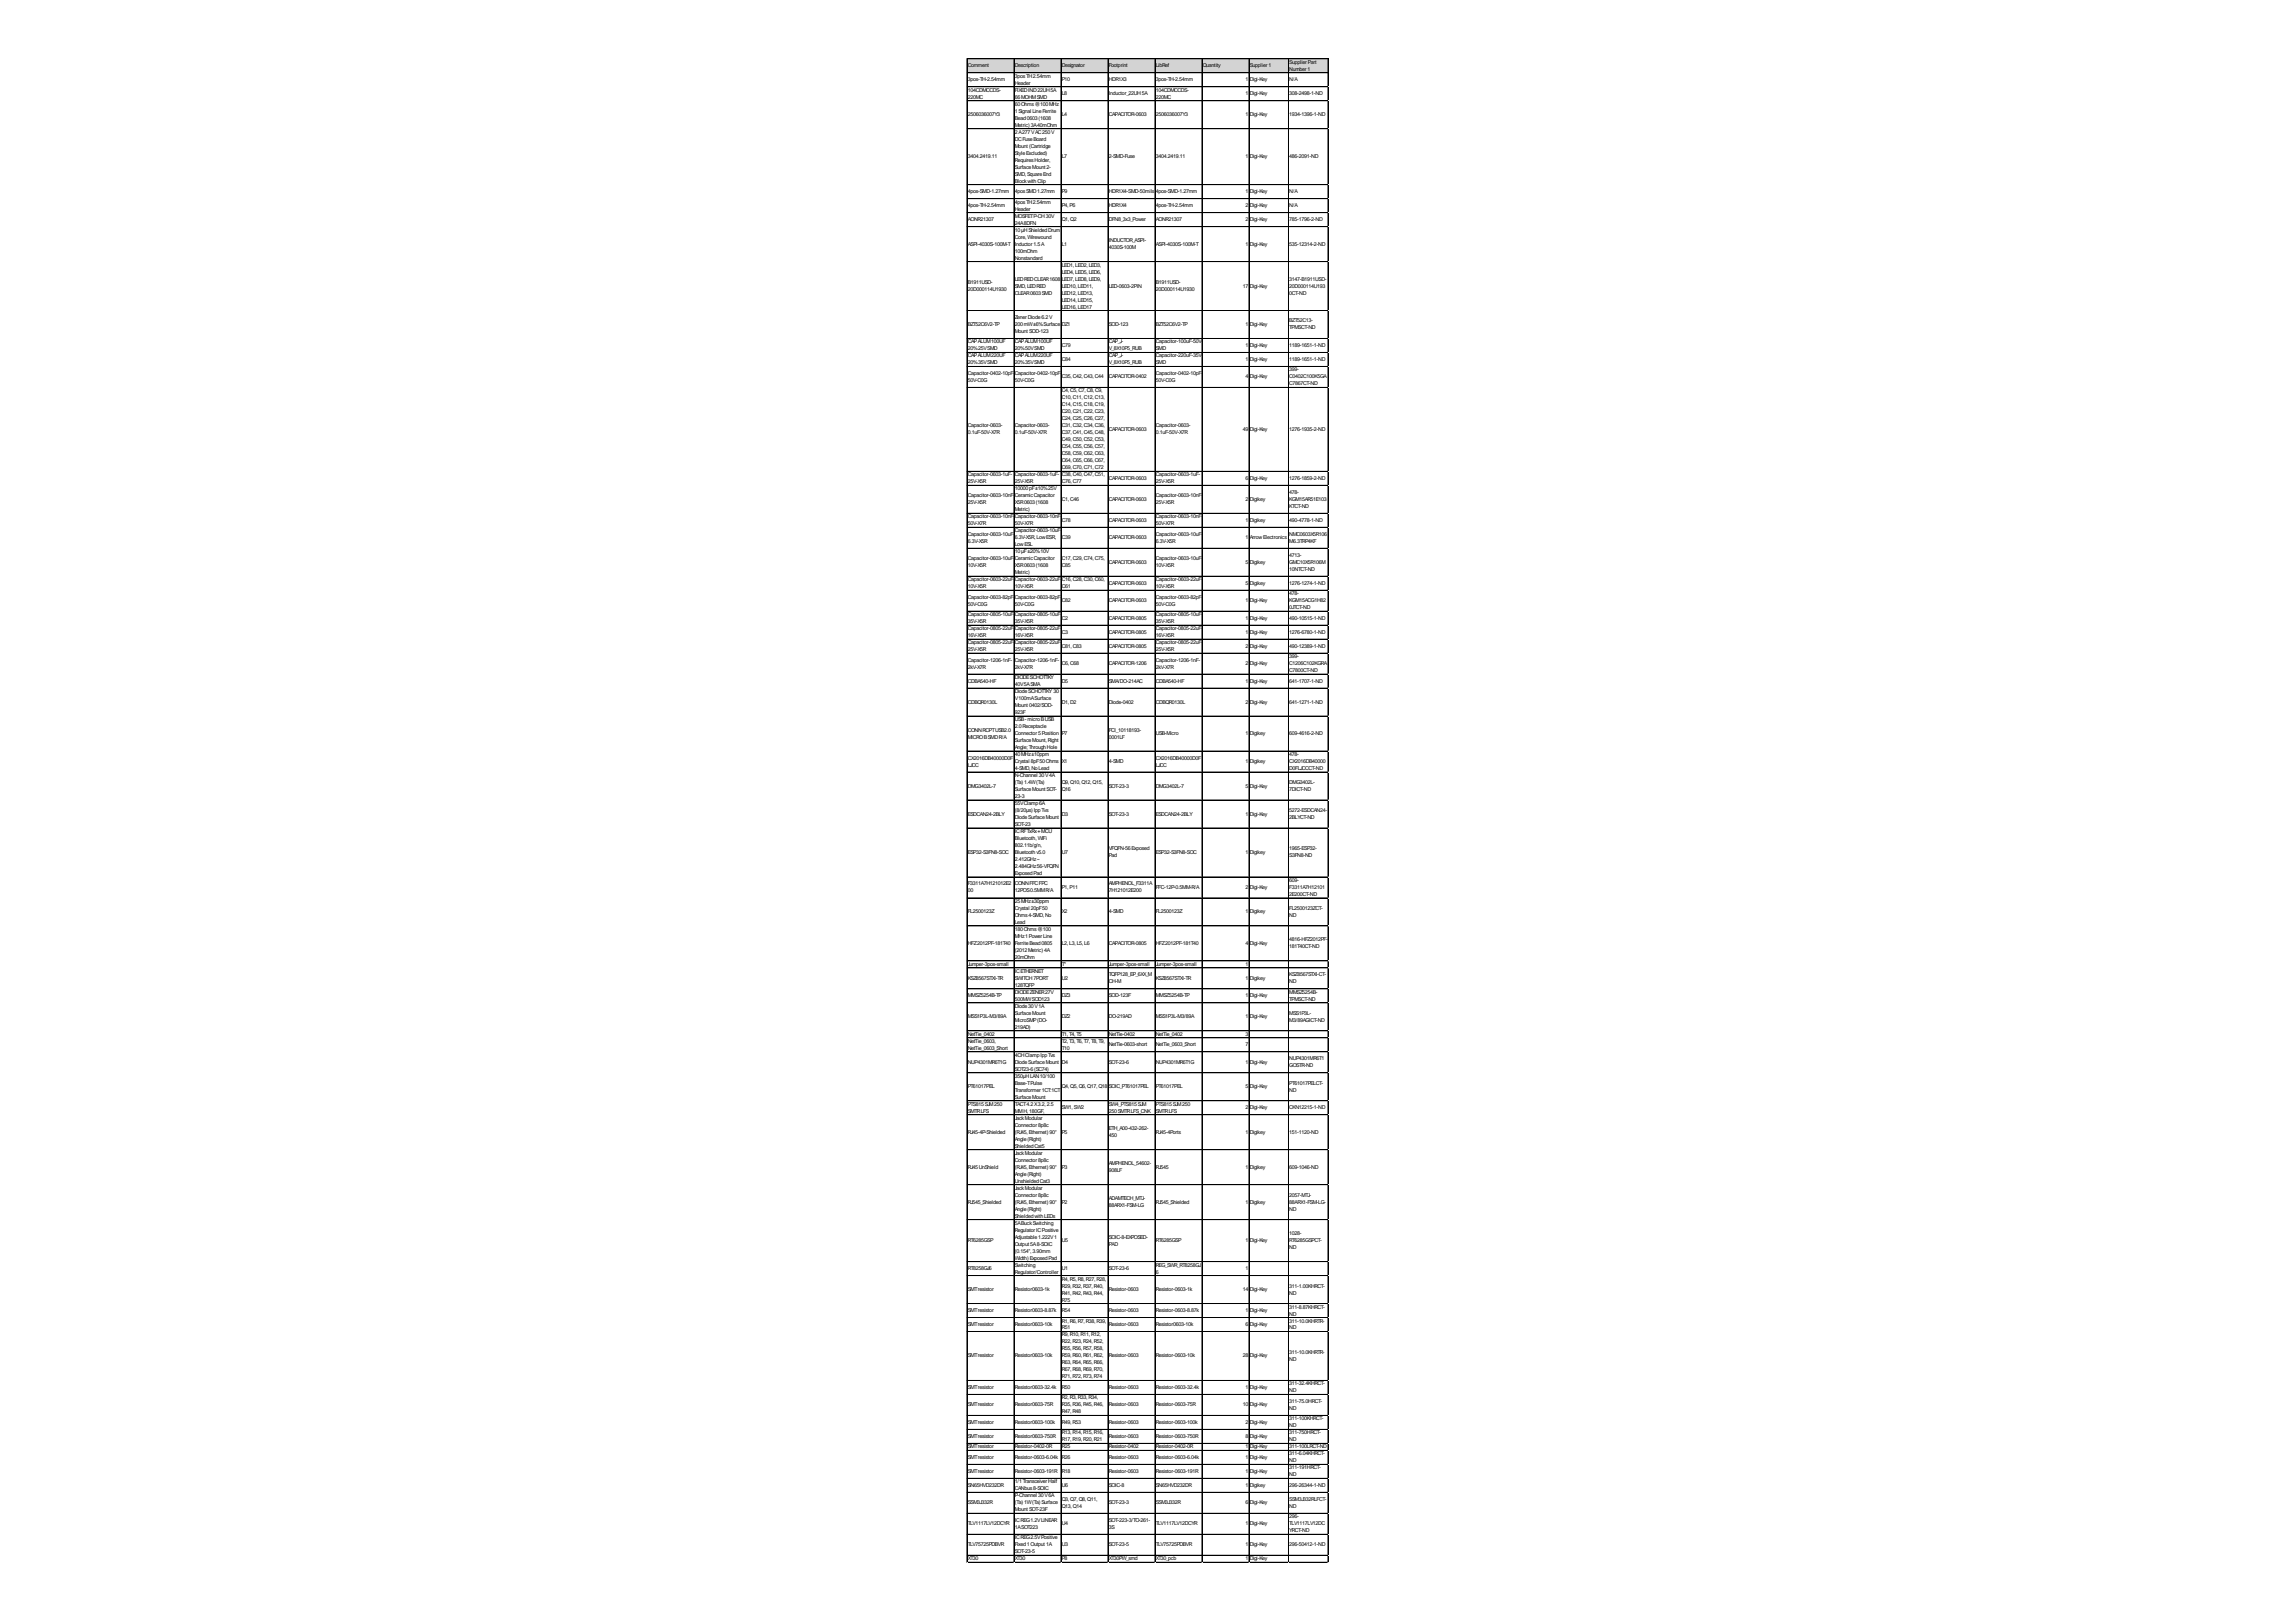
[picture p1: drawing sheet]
<svg xmlns="http://www.w3.org/2000/svg" width="297mm" height="210mm" viewBox="0 0 297 210" stroke-linecap="round" stroke-linejoin="round" font-family="sans-serif">
<defs><g id="words">
<g font-size=".7">
<text x="125.2" y="8.7">Comment</text>
<text x="125.2" y="10.5">3pos-TH-2.54mm</text>
<text x="125.2" y="11.9">104CDMCCDS-</text>
<text x="131.3" y="8.7">Description</text>
<text x="131.3" y="10.1">3posTH2.54mm</text>
<text x="131.3" y="11">Header</text>
<text x="131.3" y="11.9">FIXEDIND22UH5A</text>
<text x="137.4" y="8.7">Designator</text>
<text x="137.4" y="10.5">P10</text>
<text x="143.4" y="8.7">Footprint</text>
<text x="143.4" y="10.5">HDR1X3</text>
<text x="149.5" y="8.7">LibRef</text>
<text x="149.5" y="10.5">3pos-TH-2.54mm</text>
<text x="149.5" y="11.9">104CDMCCDS-</text>
<text x="155.6" y="8.7">Quantity</text>
<text x="161.2" y="10.5">1</text>
<text x="161.7" y="8.7">Supplier1</text>
<text x="161.7" y="10.5">Digi-Key</text>
<text x="166.8" y="8.2">SupplierPart</text>
<text x="166.8" y="9.2">Number1</text>
<text x="166.8" y="10.5">N/A</text>
<text x="125.2" y="12.8">220MC</text>
<text x="125.2" y="15">2506036007Y3</text>
<text x="131.3" y="12.8">66MOHMSMD</text>
<text x="131.3" y="13.7">60Ohms@100MHz</text>
<text x="131.3" y="14.6">1Signal LineFerrite</text>
<text x="131.3" y="15.5">Bead0603(1608</text>
<text x="131.3" y="16.4">Metric)3A40mOhm</text>
<text x="131.3" y="17.3">2A277VAC250V</text>
<text x="137.4" y="12.3">L8</text>
<text x="137.4" y="15">L4</text>
<text x="143.4" y="12.3">Inductor_22UH5A</text>
<text x="143.4" y="15">CAPACITOR-0603</text>
<text x="149.5" y="12.8">220MC</text>
<text x="149.5" y="15">2506036007Y3</text>
<text x="161.2" y="12.3">1</text>
<text x="161.2" y="15">1</text>
<text x="161.7" y="12.3">Digi-Key</text>
<text x="161.7" y="15">Digi-Key</text>
<text x="166.8" y="12.3">308-2498-1-ND</text>
<text x="166.8" y="15">1934-1396-1-ND</text>
<text x="125.2" y="20.5">3404.2419.11</text>
<text x="131.3" y="18.2">DCFuseBoard</text>
<text x="131.3" y="19.1">Mount (Cartridge</text>
<text x="131.3" y="20">StyleExcluded)</text>
<text x="131.3" y="20.9">RequiresHolder,</text>
<text x="131.3" y="21.8">SurfaceMount 2-</text>
<text x="131.3" y="22.7">SMD,SquareEnd</text>
<text x="131.3" y="23.6">BlockwithClip</text>
<text x="137.4" y="20.5">L7</text>
<text x="143.4" y="20.5">2-SMD-Fuse</text>
<text x="149.5" y="20.5">3404.2419.11</text>
<text x="161.2" y="20.5">1</text>
<text x="161.7" y="20.5">Digi-Key</text>
<text x="166.8" y="20.5">486-2091-ND</text>
<text x="125.2" y="25">4pos-SMD-1.27mm</text>
<text x="125.2" y="26.8">4pos-TH-2.54mm</text>
<text x="125.2" y="28.6">AONR21307</text>
<text x="131.3" y="25">4posSMD1.27mm</text>
<text x="131.3" y="26.3">4posTH2.54mm</text>
<text x="131.3" y="27.3">Header</text>
<text x="131.3" y="28.2">MOSFETP-CH30V</text>
<text x="131.3" y="29.1">24A8DFN</text>
<text x="131.3" y="30">10µHShieldedDrum</text>
<text x="137.4" y="25">P9</text>
<text x="137.4" y="26.8">P4,P6</text>
<text x="137.4" y="28.6">Q1,Q2</text>
<text x="143.4" y="25">HDR1X4-SMD-50mils</text>
<text x="143.4" y="26.8">HDR1X4</text>
<text x="143.4" y="28.6">DFN8_3x3_Power</text>
<text x="149.5" y="25">4pos-SMD-1.27mm</text>
<text x="149.5" y="26.8">4pos-TH-2.54mm</text>
<text x="149.5" y="28.6">AONR21307</text>
<text x="161.2" y="25">1</text>
<text x="161.2" y="26.8">2</text>
<text x="161.2" y="28.6">2</text>
<text x="161.7" y="25">Digi-Key</text>
<text x="161.7" y="26.8">Digi-Key</text>
<text x="161.7" y="28.6">Digi-Key</text>
<text x="166.8" y="25">N/A</text>
<text x="166.8" y="26.8">N/A</text>
<text x="166.8" y="28.6">785-1796-2-ND</text>
<text x="125.2" y="31.8">ASPI-4030S-100M-T</text>
<text x="131.3" y="30.9">Core,Wirewound</text>
<text x="131.3" y="31.8">Inductor1.5A</text>
<text x="131.3" y="32.7">100mOhm</text>
<text x="131.3" y="33.6">Nonstandard</text>
<text x="137.4" y="31.8">L1</text>
<text x="137.4" y="34.5">LED1,LED2,LED3,</text>
<text x="137.4" y="35.4">LED4,LED5,LED6,</text>
<text x="143.4" y="31.3">INDUCTOR_ASPI-</text>
<text x="143.4" y="32.2">4030S-100M</text>
<text x="149.5" y="31.8">ASPI-4030S-100M-T</text>
<text x="161.2" y="31.8">1</text>
<text x="161.7" y="31.8">Digi-Key</text>
<text x="166.8" y="31.8">535-12314-2-ND</text>
<text x="125.2" y="36.8">B1911USD-</text>
<text x="125.2" y="37.7">20D000114U1930</text>
<text x="131.3" y="36.3">LEDREDCLEAR1608</text>
<text x="131.3" y="37.2">SMD,LEDRED</text>
<text x="131.3" y="38.1">CLEAR0603SMD</text>
<text x="131.3" y="41.3">ZenerDiode6.2V</text>
<text x="137.4" y="36.3">LED7,LED8,LED9,</text>
<text x="137.4" y="37.2">LED10,LED11,</text>
<text x="137.4" y="38.1">LED12,LED13,</text>
<text x="137.4" y="39">LED14,LED15,</text>
<text x="137.4" y="39.9">LED16,LED17</text>
<text x="143.4" y="37.2">LED-0603-2PIN</text>
<text x="149.5" y="36.8">B1911USD-</text>
<text x="149.5" y="37.7">20D000114U1930</text>
<text x="160.8" y="37.2">17</text>
<text x="161.7" y="37.2">Digi-Key</text>
<text x="166.8" y="36.3">3147-B1911USD-</text>
<text x="166.8" y="37.2">20D000114U193</text>
<text x="166.8" y="38.1">0CT-ND</text>
<text x="166.8" y="41.7">BZT52C13-</text>
<text x="125.2" y="42.2">BZT52C6V2-TP</text>
<text x="125.2" y="44.4">CAPALUM100UF</text>
<text x="125.2" y="45.4">20%25VSMD</text>
<text x="125.2" y="46.3">CAPALUM220UF</text>
<text x="125.2" y="47.2">20%35VSMD</text>
<text x="131.3" y="42.2">200mW±6%Surface</text>
<text x="131.3" y="43.1">Mount SOD-123</text>
<text x="131.3" y="44.4">CAPALUM100UF</text>
<text x="131.3" y="45.4">20%50VSMD</text>
<text x="131.3" y="46.3">CAPALUM220UF</text>
<text x="131.3" y="47.2">20%35VSMD</text>
<text x="137.4" y="42.2">DZ1</text>
<text x="137.4" y="44.9">C79</text>
<text x="137.4" y="46.7">C84</text>
<text x="143.4" y="42.2">SOD-123</text>
<text x="143.4" y="44.4">CAP_J-</text>
<text x="143.4" y="45.4">V_8X10P5_RUB</text>
<text x="143.4" y="46.3">CAP_J-</text>
<text x="143.4" y="47.2">V_8X10P5_RUB</text>
<text x="149.5" y="42.2">BZT52C6V2-TP</text>
<text x="149.5" y="44.4">Capacitor-100uF-50V-</text>
<text x="149.5" y="45.4">SMD</text>
<text x="149.5" y="46.3">Capacitor-220uF-35V-</text>
<text x="149.5" y="47.2">SMD</text>
<text x="161.2" y="42.2">1</text>
<text x="161.2" y="44.9">1</text>
<text x="161.2" y="46.7">1</text>
<text x="161.7" y="42.2">Digi-Key</text>
<text x="161.7" y="44.9">Digi-Key</text>
<text x="161.7" y="46.7">Digi-Key</text>
<text x="166.8" y="42.6">TPMSCT-ND</text>
<text x="166.8" y="44.9">1189-1651-1-ND</text>
<text x="166.8" y="46.7">1189-1651-1-ND</text>
<text x="125.2" y="48.5">Capacitor-0402-10pF-</text>
<text x="125.2" y="49.4">50V-C0G</text>
<text x="131.3" y="48.5">Capacitor-0402-10pF-</text>
<text x="131.3" y="49.4">50V-C0G</text>
<text x="137.4" y="49">C35,C42,C43,C44</text>
<text x="137.4" y="50.8">C4,C5,C7,C8,C9,</text>
<text x="137.4" y="51.7">C10,C11,C12,C13,</text>
<text x="137.4" y="52.6">C14,C15,C18,C19,</text>
<text x="137.4" y="53.5">C20,C21,C22,C23,</text>
<text x="143.4" y="49">CAPACITOR-0402</text>
<text x="149.5" y="48.5">Capacitor-0402-10pF-</text>
<text x="149.5" y="49.4">50V-C0G</text>
<text x="161.2" y="49">4</text>
<text x="161.7" y="49">Digi-Key</text>
<text x="166.8" y="48.1">399-</text>
<text x="166.8" y="49">C0402C100K5GA</text>
<text x="166.8" y="49.9">C7867CT-ND</text>
<text x="125.2" y="55.3">Capacitor-0603-</text>
<text x="125.2" y="56.2">0.1uF-50V-X7R</text>
<text x="131.3" y="55.3">Capacitor-0603-</text>
<text x="131.3" y="56.2">0.1uF-50V-X7R</text>
<text x="137.4" y="54.4">C24,C25,C26,C27,</text>
<text x="137.4" y="55.3">C31,C32,C34,C36,</text>
<text x="137.4" y="56.2">C37,C41,C45,C48,</text>
<text x="137.4" y="57.1">C49,C50,C52,C53,</text>
<text x="137.4" y="58">C54,C55,C56,C57,</text>
<text x="137.4" y="58.9">C58,C59,C62,C63,</text>
<text x="137.4" y="59.8">C64,C65,C66,C67,</text>
<text x="143.4" y="55.8">CAPACITOR-0603</text>
<text x="149.5" y="55.3">Capacitor-0603-</text>
<text x="149.5" y="56.2">0.1uF-50V-X7R</text>
<text x="160.8" y="55.8">49</text>
<text x="161.7" y="55.8">Digi-Key</text>
<text x="166.8" y="55.8">1276-1935-2-ND</text>
<text x="125.2" y="61.6">Capacitor-0603-1uF-</text>
<text x="125.2" y="62.5">25V-X5R</text>
<text x="125.2" y="64.4">Capacitor-0603-10nF-</text>
<text x="125.2" y="65.3">25V-X5R</text>
<text x="131.3" y="61.6">Capacitor-0603-1uF-</text>
<text x="131.3" y="62.5">25V-X5R</text>
<text x="131.3" y="63.5">10000pF±10%25V</text>
<text x="131.3" y="64.4">Ceramic Capacitor</text>
<text x="131.3" y="65.3">X5R0603(1608</text>
<text x="137.4" y="60.7">C69,C70,C71,C72</text>
<text x="137.4" y="61.6">C38,C40,C47,C51,</text>
<text x="137.4" y="62.5">C76,C77</text>
<text x="137.4" y="64.8">C1,C46</text>
<text x="143.4" y="62.1">CAPACITOR-0603</text>
<text x="143.4" y="64.8">CAPACITOR-0603</text>
<text x="149.5" y="61.6">Capacitor-0603-1uF-</text>
<text x="149.5" y="62.5">25V-X5R</text>
<text x="149.5" y="64.4">Capacitor-0603-10nF-</text>
<text x="149.5" y="65.3">25V-X5R</text>
<text x="161.2" y="62.1">6</text>
<text x="161.2" y="64.8">2</text>
<text x="161.7" y="62.1">Digi-Key</text>
<text x="161.7" y="64.8">Digikey</text>
<text x="166.8" y="62.1">1276-1859-2-ND</text>
<text x="166.8" y="63.9">478-</text>
<text x="166.8" y="64.8">KGM15AR51E103</text>
<text x="166.8" y="65.7">KTCT-ND</text>
<text x="125.2" y="67.1">Capacitor-0603-10nF-</text>
<text x="125.2" y="68">50V-X7R</text>
<text x="125.2" y="69.3">Capacitor-0603-10uF-</text>
<text x="125.2" y="70.2">6.3V-X5R</text>
<text x="131.3" y="66.2">Metric)</text>
<text x="131.3" y="67.1">Capacitor-0603-10nF-</text>
<text x="131.3" y="68">50V-X7R</text>
<text x="131.3" y="68.9">Capacitor-0603-10uF-</text>
<text x="131.3" y="69.8">6.3V-X5R,LowESR,</text>
<text x="131.3" y="70.7">LowESL</text>
<text x="131.3" y="71.6">10µF±20%10V</text>
<text x="137.4" y="67.5">C78</text>
<text x="137.4" y="69.8">C39</text>
<text x="143.4" y="67.5">CAPACITOR-0603</text>
<text x="143.4" y="69.8">CAPACITOR-0603</text>
<text x="149.5" y="67.1">Capacitor-0603-10nF-</text>
<text x="149.5" y="68">50V-X7R</text>
<text x="149.5" y="69.3">Capacitor-0603-10uF-</text>
<text x="149.5" y="70.2">6.3V-X5R</text>
<text x="161.2" y="67.5">1</text>
<text x="161.2" y="69.8">1</text>
<text x="161.7" y="67.5">Digikey</text>
<text x="161.7" y="69.8">ArrowElectronics</text>
<text x="166.8" y="67.5">490-4778-1-ND</text>
<text x="166.8" y="69.3">NMC0603X5R106</text>
<text x="166.8" y="70.2">M6.3TRP4KF</text>
<text x="125.2" y="72.5">Capacitor-0603-10uF-</text>
<text x="125.2" y="73.4">10V-X5R</text>
<text x="125.2" y="75.2">Capacitor-0603-22uF-</text>
<text x="125.2" y="76.1">10V-X5R</text>
<text x="125.2" y="77.5">Capacitor-0603-82pF-</text>
<text x="131.3" y="72.5">Ceramic Capacitor</text>
<text x="131.3" y="73.4">X5R0603(1608</text>
<text x="131.3" y="74.3">Metric)</text>
<text x="131.3" y="75.2">Capacitor-0603-22uF-</text>
<text x="131.3" y="76.1">10V-X5R</text>
<text x="131.3" y="77.5">Capacitor-0603-82pF-</text>
<text x="137.4" y="72.5">C17,C29,C74,C75,</text>
<text x="137.4" y="73.4">C85</text>
<text x="137.4" y="75.2">C16,C28,C30,C60,</text>
<text x="137.4" y="76.1">C61</text>
<text x="137.4" y="77.9">C82</text>
<text x="143.4" y="73">CAPACITOR-0603</text>
<text x="143.4" y="75.7">CAPACITOR-0603</text>
<text x="143.4" y="77.9">CAPACITOR-0603</text>
<text x="149.5" y="72.5">Capacitor-0603-10uF-</text>
<text x="149.5" y="73.4">10V-X5R</text>
<text x="149.5" y="75.2">Capacitor-0603-22uF-</text>
<text x="149.5" y="76.1">10V-X5R</text>
<text x="149.5" y="77.5">Capacitor-0603-82pF-</text>
<text x="161.2" y="73">5</text>
<text x="161.2" y="75.7">5</text>
<text x="161.2" y="77.9">1</text>
<text x="161.7" y="73">Digikey</text>
<text x="161.7" y="75.7">Digikey</text>
<text x="161.7" y="77.9">Digi-Key</text>
<text x="166.8" y="72.1">4713-</text>
<text x="166.8" y="73">GMC10X5R106M</text>
<text x="166.8" y="73.9">10NTCT-ND</text>
<text x="166.8" y="75.7">1276-1274-1-ND</text>
<text x="166.8" y="77">478-</text>
<text x="166.8" y="77.9">KGM15ACG1H82</text>
<text x="125.2" y="78.4">50V-C0G</text>
<text x="125.2" y="79.7">Capacitor-0805-10uF-</text>
<text x="125.2" y="80.6">35V-X5R</text>
<text x="125.2" y="81.6">Capacitor-0805-22uF-</text>
<text x="125.2" y="82.5">16V-X5R</text>
<text x="125.2" y="83.4">Capacitor-0805-22uF-</text>
<text x="131.3" y="78.4">50V-C0G</text>
<text x="131.3" y="79.7">Capacitor-0805-10uF-</text>
<text x="131.3" y="80.6">35V-X5R</text>
<text x="131.3" y="81.6">Capacitor-0805-22uF-</text>
<text x="131.3" y="82.5">16V-X5R</text>
<text x="131.3" y="83.4">Capacitor-0805-22uF-</text>
<text x="137.4" y="80.2">C2</text>
<text x="137.4" y="82">C3</text>
<text x="137.4" y="83.8">C81,C83</text>
<text x="143.4" y="80.2">CAPACITOR-0805</text>
<text x="143.4" y="82">CAPACITOR-0805</text>
<text x="143.4" y="83.8">CAPACITOR-0805</text>
<text x="149.5" y="78.4">50V-C0G</text>
<text x="149.5" y="79.7">Capacitor-0805-10uF-</text>
<text x="149.5" y="80.6">35V-X5R</text>
<text x="149.5" y="81.6">Capacitor-0805-22uF-</text>
<text x="149.5" y="82.5">16V-X5R</text>
<text x="149.5" y="83.4">Capacitor-0805-22uF-</text>
<text x="161.2" y="80.2">1</text>
<text x="161.2" y="82">1</text>
<text x="161.2" y="83.8">2</text>
<text x="161.7" y="80.2">Digi-Key</text>
<text x="161.7" y="82">Digi-Key</text>
<text x="161.7" y="83.8">Digi-Key</text>
<text x="166.8" y="78.8">0JTCT-ND</text>
<text x="166.8" y="80.2">490-10515-1-ND</text>
<text x="166.8" y="82">1276-6780-1-ND</text>
<text x="166.8" y="83.8">490-12389-1-ND</text>
<text x="125.2" y="84.3">25V-X5R</text>
<text x="125.2" y="85.6">Capacitor-1206-1nF-</text>
<text x="125.2" y="86.5">2kV-X7R</text>
<text x="125.2" y="88.3">CDBA540-HF</text>
<text x="131.3" y="84.3">25V-X5R</text>
<text x="131.3" y="85.6">Capacitor-1206-1nF-</text>
<text x="131.3" y="86.5">2kV-X7R</text>
<text x="131.3" y="87.9">DIODESCHOTTKY</text>
<text x="131.3" y="88.8">40V5ASMA</text>
<text x="131.3" y="89.7">DiodeSCHOTTKY 30</text>
<text x="137.4" y="86.1">C6,C68</text>
<text x="137.4" y="88.3">D5</text>
<text x="143.4" y="86.1">CAPACITOR-1206</text>
<text x="143.4" y="88.3">SMA/DO-214AC</text>
<text x="149.5" y="84.3">25V-X5R</text>
<text x="149.5" y="85.6">Capacitor-1206-1nF-</text>
<text x="149.5" y="86.5">2kV-X7R</text>
<text x="149.5" y="88.3">CDBA540-HF</text>
<text x="161.2" y="86.1">2</text>
<text x="161.2" y="88.3">1</text>
<text x="161.7" y="86.1">Digi-Key</text>
<text x="161.7" y="88.3">Digi-Key</text>
<text x="166.8" y="85.2">399-</text>
<text x="166.8" y="86.1">C1206C102KGRA</text>
<text x="166.8" y="87">C7800CT-ND</text>
<text x="166.8" y="88.3">641-1707-1-ND</text>
<text x="125.2" y="91.1">CDBQR0130L</text>
<text x="125.2" y="94.7">CONNRCPTUSB2.0</text>
<text x="125.2" y="95.6">MICROBSMDR/A</text>
<text x="131.3" y="90.6">V100mASurface</text>
<text x="131.3" y="91.5">Mount 0402/SOD-</text>
<text x="131.3" y="92.4">923F</text>
<text x="131.3" y="93.3">USB-microBUSB</text>
<text x="131.3" y="94.2">2.0Receptacle</text>
<text x="131.3" y="95.1">Connector5Position</text>
<text x="137.4" y="91.1">D1,D2</text>
<text x="137.4" y="95.1">P7</text>
<text x="143.4" y="91.1">Diode-0402</text>
<text x="143.4" y="94.7">FCI_10118193-</text>
<text x="143.4" y="95.6">0001LF</text>
<text x="149.5" y="91.1">CDBQR0130L</text>
<text x="149.5" y="95.1">USB-Micro</text>
<text x="161.2" y="91.1">2</text>
<text x="161.2" y="95.1">1</text>
<text x="161.7" y="91.1">Digi-Key</text>
<text x="161.7" y="95.1">Digikey</text>
<text x="166.8" y="91.1">641-1271-1-ND</text>
<text x="166.8" y="95.1">609-4616-2-ND</text>
<text x="125.2" y="98.3">CX2016DB40000D0F</text>
<text x="125.2" y="99.2">LJCC</text>
<text x="125.2" y="101.9">DMG3402L-7</text>
<text x="131.3" y="96">SurfaceMount, Right</text>
<text x="131.3" y="96.9">Angle;ThroughHole</text>
<text x="131.3" y="97.8">40MHz±10ppm</text>
<text x="131.3" y="98.7">Crystal 8pF50Ohms</text>
<text x="131.3" y="99.7">4-SMD,NoLead</text>
<text x="131.3" y="100.6">N-Channel 30V4A</text>
<text x="131.3" y="101.5">(Ta)1.4W(Ta)</text>
<text x="137.4" y="98.7">X1</text>
<text x="137.4" y="101.5">Q9,Q10,Q12,Q15,</text>
<text x="143.4" y="98.7">4-SMD</text>
<text x="143.4" y="101.9">SOT-23-3</text>
<text x="149.5" y="98.3">CX2016DB40000D0F</text>
<text x="149.5" y="99.2">LJCC</text>
<text x="149.5" y="101.9">DMG3402L-7</text>
<text x="161.2" y="98.7">1</text>
<text x="161.2" y="101.9">5</text>
<text x="161.7" y="98.7">Digikey</text>
<text x="161.7" y="101.9">Digi-Key</text>
<text x="166.8" y="97.8">478-</text>
<text x="166.8" y="98.7">CX2016DB40000</text>
<text x="166.8" y="99.7">D0FLJCCCT-ND</text>
<text x="166.8" y="101.5">DMG3402L-</text>
<text x="125.2" y="105.5">ESDCAN24-2BLY</text>
<text x="131.3" y="102.4">SurfaceMount SOT-</text>
<text x="131.3" y="103.3">23-3</text>
<text x="131.3" y="104.2">55VClamp6A</text>
<text x="131.3" y="105.1">(8/20µs)IppTvs</text>
<text x="131.3" y="106">DiodeSurfaceMount</text>
<text x="131.3" y="106.9">SOT-23</text>
<text x="131.3" y="107.8">ICRFTxRx+MCU</text>
<text x="137.4" y="102.4">Q16</text>
<text x="137.4" y="105.5">D3</text>
<text x="143.4" y="105.5">SOT-23-3</text>
<text x="149.5" y="105.5">ESDCAN24-2BLY</text>
<text x="161.2" y="105.5">1</text>
<text x="161.7" y="105.5">Digi-Key</text>
<text x="166.8" y="102.4">7DICT-ND</text>
<text x="166.8" y="105.1">5272-ESDCAN24-</text>
<text x="166.8" y="106">2BLYCT-ND</text>
<text x="125.2" y="110.5">ESP32-S3FN8-SOC</text>
<text x="131.3" y="108.7">Bluetooth,WiFi</text>
<text x="131.3" y="109.6">802.11b/g/n,</text>
<text x="131.3" y="110.5">Bluetoothv5.0</text>
<text x="131.3" y="111.4">2.412GHz~</text>
<text x="131.3" y="112.3">2.484GHz56-VFQFN</text>
<text x="131.3" y="113.2">ExposedPad</text>
<text x="137.4" y="110.5">U7</text>
<text x="143.4" y="110.1">VFQFN-56Exposed</text>
<text x="143.4" y="111">Pad</text>
<text x="149.5" y="110.5">ESP32-S3FN8-SOC</text>
<text x="161.2" y="110.5">1</text>
<text x="161.7" y="110.5">Digikey</text>
<text x="166.8" y="110.1">1965-ESP32-</text>
<text x="166.8" y="111">S3FN8-ND</text>
<text x="125.2" y="114.6">F3311A7H121012E2</text>
<text x="125.2" y="115.5">00</text>
<text x="125.2" y="118.2">FL2500123Z</text>
<text x="131.3" y="114.6">CONNFFCFPC</text>
<text x="131.3" y="115.5">12POS0.5MMR/A</text>
<text x="131.3" y="116.8">25MHz±30ppm</text>
<text x="131.3" y="117.8">Crystal 20pF50</text>
<text x="131.3" y="118.7">Ohms4-SMD,No</text>
<text x="131.3" y="119.6">Lead</text>
<text x="137.4" y="115">P1,P11</text>
<text x="137.4" y="118.2">X2</text>
<text x="143.4" y="114.6">AMPHENOL_F3311A</text>
<text x="143.4" y="115.5">7H121012E200</text>
<text x="143.4" y="118.2">4-SMD</text>
<text x="149.5" y="115">FFC-12P-0.5MM-R/A</text>
<text x="149.5" y="118.2">FL2500123Z</text>
<text x="161.2" y="115">2</text>
<text x="161.2" y="118.2">1</text>
<text x="161.7" y="115">Digi-Key</text>
<text x="161.7" y="118.2">Digikey</text>
<text x="166.8" y="114.1">609-</text>
<text x="166.8" y="115">F3311A7H12101</text>
<text x="166.8" y="115.9">2E200CT-ND</text>
<text x="166.8" y="117.8">FL2500123ZCT-</text>
<text x="166.8" y="118.7">ND</text>
<text x="125.2" y="122.3">HFZ2012PF-181T40</text>
<text x="125.2" y="125">Jumper-3pos-small</text>
<text x="131.3" y="120.5">180Ohms@100</text>
<text x="131.3" y="121.4">MHz1PowerLine</text>
<text x="131.3" y="122.3">FerriteBead0805</text>
<text x="131.3" y="123.2">(2012Metric)4A</text>
<text x="131.3" y="124.1">20mOhm</text>
<text x="131.3" y="125.9">ICETHERNET</text>
<text x="137.4" y="122.3">L2,L3,L5,L6</text>
<text x="137.4" y="125">T*</text>
<text x="143.4" y="122.3">CAPACITOR-0805</text>
<text x="143.4" y="125">Jumper-3pos-small</text>
<text x="149.5" y="122.3">HFZ2012PF-181T40</text>
<text x="149.5" y="125">Jumper-3pos-small</text>
<text x="161.2" y="122.3">4</text>
<text x="161.2" y="125">1</text>
<text x="161.7" y="122.3">Digi-Key</text>
<text x="166.8" y="121.8">4816-HFZ2012PF-</text>
<text x="166.8" y="122.7">181T40CT-ND</text>
<text x="125.2" y="126.8">KSZ8567STXI-TR</text>
<text x="125.2" y="129.1">MMSZ5254B-TP</text>
<text x="125.2" y="131.8">MSS1P3L-M3/89A</text>
<text x="131.3" y="126.8">SWITCH7PORT</text>
<text x="131.3" y="127.7">128TQFP</text>
<text x="131.3" y="128.6">DIODEZENER27V</text>
<text x="131.3" y="129.5">500MWSOD123</text>
<text x="131.3" y="130.4">Diode30V1A</text>
<text x="131.3" y="131.3">SurfaceMount</text>
<text x="137.4" y="126.8">U2</text>
<text x="137.4" y="129.1">DZ3</text>
<text x="137.4" y="131.8">DZ2</text>
<text x="143.4" y="126.3">TQFP128_EP_6XX_M</text>
<text x="143.4" y="127.3">CH-M</text>
<text x="143.4" y="129.1">SOD-123F</text>
<text x="143.4" y="131.8">DO-219AD</text>
<text x="149.5" y="126.8">KSZ8567STXI-TR</text>
<text x="149.5" y="129.1">MMSZ5254B-TP</text>
<text x="149.5" y="131.8">MSS1P3L-M3/89A</text>
<text x="161.2" y="126.8">1</text>
<text x="161.2" y="129.1">1</text>
<text x="161.2" y="131.8">1</text>
<text x="161.7" y="126.8">Digikey</text>
<text x="161.7" y="129.1">Digi-Key</text>
<text x="161.7" y="131.8">Digi-Key</text>
<text x="166.8" y="126.3">KSZ8567STXI-CT-</text>
<text x="166.8" y="127.3">ND</text>
<text x="166.8" y="128.6">MMSZ5254B-</text>
<text x="166.8" y="129.5">TPMSCT-ND</text>
<text x="166.8" y="131.3">MSS1P3L-</text>
<text x="125.2" y="134">NetTie_0402</text>
<text x="125.2" y="134.9">NetTie_0603,</text>
<text x="125.2" y="135.9">NetTie_0603_Short</text>
<text x="125.2" y="137.7">NUP4301MR6T1G</text>
<text x="131.3" y="132.2">MicroSMP(DO-</text>
<text x="131.3" y="133.1">219AD)</text>
<text x="131.3" y="136.8">4CHClampIppTvs</text>
<text x="131.3" y="137.7">DiodeSurfaceMount</text>
<text x="137.4" y="134">T1,T4,T5</text>
<text x="137.4" y="134.9">T2,T3,T6,T7,T8,T9,</text>
<text x="137.4" y="135.9">T10</text>
<text x="137.4" y="137.7">D4</text>
<text x="143.4" y="134">NetTie-0402</text>
<text x="143.4" y="135.4">NetTie-0603-short</text>
<text x="143.4" y="137.7">SOT-23-6</text>
<text x="149.5" y="134">NetTie_0402</text>
<text x="149.5" y="135.4">NetTie_0603_Short</text>
<text x="149.5" y="137.7">NUP4301MR6T1G</text>
<text x="161.2" y="134">3</text>
<text x="161.2" y="135.4">7</text>
<text x="161.2" y="137.7">1</text>
<text x="161.7" y="137.7">Digi-Key</text>
<text x="166.8" y="132.2">M3/89AGICT-ND</text>
<text x="166.8" y="137.2">NUP4301MR6T1</text>
<text x="125.2" y="140.8">PT61017PEL</text>
<text x="125.2" y="143.1">PTS815SJM250</text>
<text x="125.2" y="144">SMTRLFS</text>
<text x="131.3" y="138.6">SOT23-6(SC74)</text>
<text x="131.3" y="139.5">350µHLAN10/100</text>
<text x="131.3" y="140.4">Base-TPulse</text>
<text x="131.3" y="141.3">Transformer1CT:1CT</text>
<text x="131.3" y="142.2">SurfaceMount</text>
<text x="131.3" y="143.1">TACT4.2X3.2,2.5</text>
<text x="131.3" y="144">MMH,180GF,</text>
<text x="137.4" y="140.8">Q4,Q5,Q6,Q17,Q18</text>
<text x="137.4" y="143.5">SW1,SW2</text>
<text x="143.4" y="140.8">SOIC_PT61017PEL</text>
<text x="143.4" y="143.1">SW4_PTS815SJM</text>
<text x="143.4" y="144">250SMTRLFS_CNK</text>
<text x="149.5" y="140.8">PT61017PEL</text>
<text x="149.5" y="143.1">PTS815SJM250</text>
<text x="149.5" y="144">SMTRLFS</text>
<text x="161.2" y="140.8">5</text>
<text x="161.2" y="143.5">2</text>
<text x="161.7" y="140.8">Digi-Key</text>
<text x="161.7" y="143.5">Digi-Key</text>
<text x="166.8" y="138.1">GOSTR-ND</text>
<text x="166.8" y="140.4">PT61017PELCT-</text>
<text x="166.8" y="141.3">ND</text>
<text x="166.8" y="143.5">CKN12215-1-ND</text>
<text x="125.2" y="146.7">RJ45-4P-Shielded</text>
<text x="131.3" y="144.9">JackModular</text>
<text x="131.3" y="145.8">Connector8p8c</text>
<text x="131.3" y="146.7">(RJ45,Ethernet) 90°</text>
<text x="131.3" y="147.6">Angle(Right)</text>
<text x="131.3" y="148.5">ShieldedCat5</text>
<text x="131.3" y="149.4">JackModular</text>
<text x="137.4" y="146.7">P5</text>
<text x="143.4" y="146.3">ETH_A00-432-262-</text>
<text x="143.4" y="147.2">450</text>
<text x="149.5" y="146.7">RJ45-4Ports</text>
<text x="161.2" y="146.7">1</text>
<text x="161.7" y="146.7">Digikey</text>
<text x="166.8" y="146.7">151-1120-ND</text>
<text x="125.2" y="151.2">RJ45UnShield</text>
<text x="125.2" y="155.8">RJ545_Shielded</text>
<text x="131.3" y="150.3">Connector8p8c</text>
<text x="131.3" y="151.2">(RJ45,Ethernet) 90°</text>
<text x="131.3" y="152.1">Angle(Right)</text>
<text x="131.3" y="153">UnshieldedCat3</text>
<text x="131.3" y="154">JackModular</text>
<text x="131.3" y="154.9">Connector8p8c</text>
<text x="131.3" y="155.8">(RJ45,Ethernet) 90°</text>
<text x="137.4" y="151.2">P3</text>
<text x="137.4" y="155.8">P2</text>
<text x="143.4" y="150.8">AMPHENOL_54602-</text>
<text x="143.4" y="151.7">908LF</text>
<text x="143.4" y="155.3">ADAMTECH_MTJ-</text>
<text x="149.5" y="151.2">RJ545</text>
<text x="149.5" y="155.8">RJ545_Shielded</text>
<text x="161.2" y="151.2">1</text>
<text x="161.2" y="155.8">1</text>
<text x="161.7" y="151.2">Digikey</text>
<text x="161.7" y="155.8">Digikey</text>
<text x="166.8" y="151.2">609-1046-ND</text>
<text x="166.8" y="154.9">2057-MTJ-</text>
<text x="166.8" y="155.8">88ARX1-FSM-LG-</text>
<text x="125.2" y="160.7">RT6285GSP</text>
<text x="131.3" y="156.7">Angle(Right)</text>
<text x="131.3" y="157.6">ShieldedwithLEDs</text>
<text x="131.3" y="158.5">5ABuckSwitching</text>
<text x="131.3" y="159.4">RegulatorICPositive</text>
<text x="131.3" y="160.3">Adjustable1.222V1</text>
<text x="131.3" y="161.2">Output 5A8-SOIC</text>
<text x="137.4" y="160.7">U5</text>
<text x="143.4" y="156.2">88ARX1-FSM-LG</text>
<text x="143.4" y="160.3">SOIC-8-EXPOSED-</text>
<text x="143.4" y="161.2">PAD</text>
<text x="149.5" y="160.7">RT6285GSP</text>
<text x="161.2" y="160.7">1</text>
<text x="161.7" y="160.7">Digi-Key</text>
<text x="166.8" y="156.7">ND</text>
<text x="166.8" y="159.8">1028-</text>
<text x="166.8" y="160.7">RT6285GSPCT-</text>
<text x="166.8" y="161.6">ND</text>
<text x="125.2" y="164.4">RT8258GJ6</text>
<text x="125.2" y="167.1">SMTresistor</text>
<text x="131.3" y="162.1">(0.154&quot;,3.90mm</text>
<text x="131.3" y="163">Width)ExposedPad</text>
<text x="131.3" y="163.9">Switching</text>
<text x="131.3" y="164.8">Regulator/Controller</text>
<text x="131.3" y="167.1">Resistor0603-1k</text>
<text x="137.4" y="164.4">U1</text>
<text x="137.4" y="165.7">R4,R5,R8,R27,R28,</text>
<text x="137.4" y="166.6">R29,R32,R37,R40,</text>
<text x="137.4" y="167.5">R41,R42,R43,R44,</text>
<text x="143.4" y="164.4">SOT-23-6</text>
<text x="143.4" y="167.1">Resistor-0603</text>
<text x="149.5" y="163.9">REG_SWR_RT8258GJ</text>
<text x="149.5" y="164.8">6</text>
<text x="149.5" y="167.1">Resistor-0603-1k</text>
<text x="160.8" y="167.1">14</text>
<text x="161.2" y="164.4">1</text>
<text x="161.7" y="167.1">Digi-Key</text>
<text x="166.8" y="166.6">311-1.00KHRCT-</text>
<text x="166.8" y="167.5">ND</text>
<text x="125.2" y="169.8">SMTresistor</text>
<text x="125.2" y="171.6">SMTresistor</text>
<text x="131.3" y="169.8">Resistor0603-8.87k</text>
<text x="131.3" y="171.6">Resistor0603-10k</text>
<text x="137.4" y="168.4">R75</text>
<text x="137.4" y="169.8">R54</text>
<text x="137.4" y="171.1">R1,R6,R7,R38,R39,</text>
<text x="137.4" y="172">R51</text>
<text x="137.4" y="173">R9,R10,R11,R12,</text>
<text x="137.4" y="173.9">R22,R23,R24,R52,</text>
<text x="143.4" y="169.8">Resistor-0603</text>
<text x="143.4" y="171.6">Resistor-0603</text>
<text x="149.5" y="169.8">Resistor-0603-8.87k</text>
<text x="149.5" y="171.6">Resistor0603-10k</text>
<text x="161.2" y="169.8">1</text>
<text x="161.2" y="171.6">6</text>
<text x="161.7" y="169.8">Digi-Key</text>
<text x="161.7" y="171.6">Digi-Key</text>
<text x="166.8" y="169.3">311-8.87KHRCT-</text>
<text x="166.8" y="170.2">ND</text>
<text x="166.8" y="171.1">311-10.0KHRTR-</text>
<text x="166.8" y="172">ND</text>
<text x="125.2" y="175.7">SMTresistor</text>
<text x="125.2" y="179.7">SMTresistor</text>
<text x="131.3" y="175.7">Resistor0603-10k</text>
<text x="131.3" y="179.7">Resistor0603-32.4k</text>
<text x="137.4" y="174.8">R55,R56,R57,R58,</text>
<text x="137.4" y="175.7">R59,R60,R61,R62,</text>
<text x="137.4" y="176.6">R63,R64,R65,R66,</text>
<text x="137.4" y="177.5">R67,R68,R69,R70,</text>
<text x="137.4" y="178.4">R71,R72,R73,R74</text>
<text x="137.4" y="179.7">R50</text>
<text x="143.4" y="175.7">Resistor-0603</text>
<text x="143.4" y="179.7">Resistor-0603</text>
<text x="149.5" y="175.7">Resistor-0603-10k</text>
<text x="149.5" y="179.7">Resistor-0603-32.4k</text>
<text x="160.8" y="175.7">28</text>
<text x="161.2" y="179.7">1</text>
<text x="161.7" y="175.7">Digi-Key</text>
<text x="161.7" y="179.7">Digi-Key</text>
<text x="166.8" y="175.2">311-10.0KHRTR-</text>
<text x="166.8" y="176.1">ND</text>
<text x="166.8" y="179.3">311-32.4KHRCT-</text>
<text x="125.2" y="182">SMTresistor</text>
<text x="125.2" y="184.3">SMTresistor</text>
<text x="131.3" y="182">Resistor0603-75R</text>
<text x="131.3" y="184.3">Resistor0603-100k</text>
<text x="137.4" y="181.1">R2,R3,R33,R34,</text>
<text x="137.4" y="182">R35,R36,R45,R46,</text>
<text x="137.4" y="182.9">R47,R48</text>
<text x="137.4" y="184.3">R49,R53</text>
<text x="137.4" y="185.6">R13,R14,R15,R16,</text>
<text x="143.4" y="182">Resistor-0603</text>
<text x="143.4" y="184.3">Resistor-0603</text>
<text x="149.5" y="182">Resistor-0603-75R</text>
<text x="149.5" y="184.3">Resistor-0603-100k</text>
<text x="160.8" y="182">10</text>
<text x="161.2" y="184.3">2</text>
<text x="161.7" y="182">Digi-Key</text>
<text x="161.7" y="184.3">Digi-Key</text>
<text x="166.8" y="180.2">ND</text>
<text x="166.8" y="181.6">311-75.0HRCT-</text>
<text x="166.8" y="182.5">ND</text>
<text x="166.8" y="183.8">311-100KHRCT-</text>
<text x="166.8" y="184.7">ND</text>
<text x="166.8" y="185.6">311-750HRCT-</text>
<text x="125.2" y="186.1">SMTresistor</text>
<text x="125.2" y="187.4">SMTresistor</text>
<text x="125.2" y="188.8">SMTresistor</text>
<text x="125.2" y="190.6">SMTresistor</text>
<text x="131.3" y="186.1">Resistor0603-750R</text>
<text x="131.3" y="187.4">Resistor-0402-0R</text>
<text x="131.3" y="188.8">Resistor-0603-6.04k</text>
<text x="131.3" y="190.6">Resistor-0603-191R</text>
<text x="131.3" y="192">1/1TransceiverHalf</text>
<text x="137.4" y="186.5">R17,R19,R20,R21</text>
<text x="137.4" y="187.4">R25</text>
<text x="137.4" y="188.8">R26</text>
<text x="137.4" y="190.6">R18</text>
<text x="143.4" y="186.1">Resistor-0603</text>
<text x="143.4" y="187.4">Resistor-0402</text>
<text x="143.4" y="188.8">Resistor-0603</text>
<text x="143.4" y="190.6">Resistor-0603</text>
<text x="149.5" y="186.1">Resistor-0603-750R</text>
<text x="149.5" y="187.4">Resistor-0402-0R</text>
<text x="149.5" y="188.8">Resistor-0603-6.04k</text>
<text x="149.5" y="190.6">Resistor-0603-191R</text>
<text x="161.2" y="186.1">8</text>
<text x="161.2" y="187.4">1</text>
<text x="161.2" y="188.8">1</text>
<text x="161.2" y="190.6">1</text>
<text x="161.7" y="186.1">Digi-Key</text>
<text x="161.7" y="187.4">Digi-Key</text>
<text x="161.7" y="188.8">Digi-Key</text>
<text x="161.7" y="190.6">Digi-Key</text>
<text x="166.8" y="186.5">ND</text>
<text x="166.8" y="187.4">311-100LRCT-ND</text>
<text x="166.8" y="188.3">311-6.04KHRCT-</text>
<text x="166.8" y="189.2">ND</text>
<text x="166.8" y="190.1">311-191HRCT-</text>
<text x="166.8" y="191.1">ND</text>
<text x="125.2" y="192.4">SN65HVD232DR</text>
<text x="125.2" y="194.7">SSM3J332R</text>
<text x="125.2" y="197.4">TLV1117LV12DCYR</text>
<text x="131.3" y="192.9">CANbus8-SOIC</text>
<text x="131.3" y="193.8">P-Channel 30V6A</text>
<text x="131.3" y="194.7">(Ta)1W(Ta)Surface</text>
<text x="131.3" y="195.6">Mount SOT-23F</text>
<text x="131.3" y="196.9">ICREG1.2VLINEAR</text>
<text x="131.3" y="197.8">1ASOT223</text>
<text x="137.4" y="192.4">U6</text>
<text x="137.4" y="194.2">Q3,Q7,Q8,Q11,</text>
<text x="137.4" y="195.1">Q13,Q14</text>
<text x="137.4" y="197.4">U4</text>
<text x="143.4" y="192.4">SOIC-8</text>
<text x="143.4" y="194.7">SOT-23-3</text>
<text x="143.4" y="196.9">SOT-223-3/TO-261-</text>
<text x="143.4" y="197.8">3S</text>
<text x="149.5" y="192.4">SN65HVD232DR</text>
<text x="149.5" y="194.7">SSM3J332R</text>
<text x="149.5" y="197.4">TLV1117LV12DCYR</text>
<text x="161.2" y="192.4">1</text>
<text x="161.2" y="194.7">6</text>
<text x="161.2" y="197.4">1</text>
<text x="161.7" y="192.4">Digikey</text>
<text x="161.7" y="194.7">Digi-Key</text>
<text x="161.7" y="197.4">Digi-Key</text>
<text x="166.8" y="192.4">296-26344-1-ND</text>
<text x="166.8" y="194.2">SSM3J332RLFCT-</text>
<text x="166.8" y="195.1">ND</text>
<text x="166.8" y="196.5">296-</text>
<text x="166.8" y="197.4">TLV1117LV12DC</text>
<text x="125.2" y="200.1">TLV75725PDBVR</text>
<text x="125.2" y="201.9">XT30</text>
<text x="131.3" y="199.2">ICREG2.5VPositive</text>
<text x="131.3" y="200.1">Fixed1Output 1A</text>
<text x="131.3" y="201">SOT-23-5</text>
<text x="131.3" y="201.9">XT30</text>
<text x="137.4" y="200.1">U3</text>
<text x="137.4" y="201.9">P8</text>
<text x="143.4" y="200.1">SOT-23-5</text>
<text x="143.4" y="201.9">XT30PW_smd</text>
<text x="149.5" y="200.1">TLV75725PDBVR</text>
<text x="149.5" y="201.9">XT30_pcb</text>
<text x="161.2" y="200.1">1</text>
<text x="161.2" y="201.9">1</text>
<text x="161.7" y="200.1">Digi-Key</text>
<text x="161.7" y="201.9">Digi-Key</text>
<text x="166.8" y="198.3">YRCT-ND</text>
<text x="166.8" y="200.1">296-50412-1-ND</text>
</g>
</g></defs>
<path d="M125.1 7.6h46.8v1.8h-46.8z" fill="#d3d3d3"/>
<g fill="none" stroke="#000" stroke-width=".13">
<path d="M125.1 7.6v194.6M125.1 7.6h46.7M125.1 9.4h46.7M125.1 11.2h46.7M125.1 13h46.7M125.1 16.7h46.7M131.2 7.6v194.6M137.3 7.6v194.6M143.3 7.6l.1 194.6M149.4 7.6v194.6M155.5 7.6v194.6M161.6 7.6v194.6"/>
<path d="M166.7 7.6v194.6M171.8 7.6v194.6M125.1 23.9h46.7M125.1 25.7h46.7M125.1 27.5h46.7M125.1 29.3h46.7M125.1 33.8l46.7 .1M125.1 40.2h46.7M125.1 43.8h46.7M125.1 45.6h46.7M125.1 47.4h46.7M125.1 50.1h46.7"/>
<path d="M125.1 61h46.7M125.1 62.8h46.7M125.1 66.4h46.7M125.1 68.2h46.7M125.1 71h46.7M125.1 74.6h46.7M125.1 76.4h46.7M125.1 79.1h46.7M125.1 80.9h46.7M125.1 82.7h46.7M125.1 84.5h46.7M125.1 87.2h46.7"/>
<path d="M125.1 87.3h46.7M125.1 89.1h46.7M125.1 92.7h46.7M125.1 97.2h46.7M125.1 99.9h46.7M125.1 103.5h46.7M125.1 107.2h46.7M125.1 113.5h46.7M125.1 116.2h46.7M125.1 119.8h46.7M125.1 124.3l46.7 .1M125.1 125.3h46.7"/>
<path d="M125.1 128h46.7M125.1 129.8h46.7M125.1 133.4h46.7M125.1 134.3h46.7M125.1 136.1h46.7M125.1 138.8h46.7M125.1 142.4h46.7M125.1 142.5h46.7M125.1 144.3h46.7M125.1 148.8h46.7M125.1 153.3h46.7M125.1 157.8h46.7"/>
<path d="M125.1 163.3h46.7M125.1 165.1h46.7M125.1 168.7h46.7M125.1 170.5h46.7M125.1 172.3h46.7M125.1 178.6h46.7M125.1 178.7h46.7M125.1 180.5h46.7M125.1 183.2h46.7M125.1 185h46.7M125.1 186.8h46.7M125.1 187.7h46.7"/>
<path d="M125.1 189.5h46.7M125.1 191.3h46.7M125.1 193.1h46.7M125.1 195.8h46.7M125.1 198.6h46.7M125.1 201.3h46.7M125.1 202.2h46.7"/>
</g>
<path d="M125.1 202.2h.1" fill="none" stroke="#e0e0e0" stroke-width=".13"/>
<path d="M131.2 202.2h.1" fill="none" stroke="#e0e0e0" stroke-width=".13"/>
<path d="M137.3 202.2h.1" fill="none" stroke="#e0e0e0" stroke-width=".13"/>
<path d="M143.3 202.2h.1" fill="none" stroke="#e0e0e0" stroke-width=".13"/>
<path d="M149.4 202.2h.1" fill="none" stroke="#e0e0e0" stroke-width=".13"/>
<path d="M155.5 202.2h.1" fill="none" stroke="#e0e0e0" stroke-width=".13"/>
<path d="M161.6 202.2h.1" fill="none" stroke="#e0e0e0" stroke-width=".13"/>
<path d="M166.7 202.2h.1" fill="none" stroke="#e0e0e0" stroke-width=".13"/>
<path d="M171.8 202.2h.1" fill="none" stroke="#e0e0e0" stroke-width=".13"/>
<path d="M171.8 11.2h.1" fill="none" stroke="#e0e0e0" stroke-width=".13"/>
<path d="M171.8 13h.1" fill="none" stroke="#e0e0e0" stroke-width=".13"/>
<path d="M171.8 16.7h.1" fill="none" stroke="#e0e0e0" stroke-width=".13"/>
<path d="M171.8 23.9h.1" fill="none" stroke="#e0e0e0" stroke-width=".13"/>
<path d="M171.8 25.7h.1" fill="none" stroke="#e0e0e0" stroke-width=".13"/>
<path d="M171.8 27.5h.1" fill="none" stroke="#e0e0e0" stroke-width=".13"/>
<path d="M171.8 29.3h.1" fill="none" stroke="#e0e0e0" stroke-width=".13"/>
<path d="M171.8 33.8h.1" fill="none" stroke="#e0e0e0" stroke-width=".13"/>
<path d="M171.8 40.2h.1" fill="none" stroke="#e0e0e0" stroke-width=".13"/>
<path d="M171.8 43.8h.1" fill="none" stroke="#e0e0e0" stroke-width=".13"/>
<path d="M171.8 45.6h.1" fill="none" stroke="#e0e0e0" stroke-width=".13"/>
<path d="M171.8 47.4h.1" fill="none" stroke="#e0e0e0" stroke-width=".13"/>
<path d="M171.8 50.1h.1" fill="none" stroke="#e0e0e0" stroke-width=".13"/>
<path d="M171.8 61h.1" fill="none" stroke="#e0e0e0" stroke-width=".13"/>
<path d="M171.8 62.8h.1" fill="none" stroke="#e0e0e0" stroke-width=".13"/>
<path d="M171.8 66.4h.1" fill="none" stroke="#e0e0e0" stroke-width=".13"/>
<path d="M171.8 68.2h.1" fill="none" stroke="#e0e0e0" stroke-width=".13"/>
<path d="M171.8 71h.1" fill="none" stroke="#e0e0e0" stroke-width=".13"/>
<path d="M171.8 74.6h.1" fill="none" stroke="#e0e0e0" stroke-width=".13"/>
<path d="M171.8 76.4h.1" fill="none" stroke="#e0e0e0" stroke-width=".13"/>
<path d="M171.8 79.1h.1" fill="none" stroke="#e0e0e0" stroke-width=".13"/>
<path d="M171.8 80.9h.1" fill="none" stroke="#e0e0e0" stroke-width=".13"/>
<path d="M171.8 82.7h.1" fill="none" stroke="#e0e0e0" stroke-width=".13"/>
<path d="M171.8 84.5h.1" fill="none" stroke="#e0e0e0" stroke-width=".13"/>
<path d="M171.8 87.2h.1" fill="none" stroke="#e0e0e0" stroke-width=".13"/>
<path d="M171.8 89.1h.1" fill="none" stroke="#e0e0e0" stroke-width=".13"/>
<path d="M171.8 92.7h.1" fill="none" stroke="#e0e0e0" stroke-width=".13"/>
<path d="M171.8 97.2h.1" fill="none" stroke="#e0e0e0" stroke-width=".13"/>
<path d="M171.8 99.9h.1" fill="none" stroke="#e0e0e0" stroke-width=".13"/>
<path d="M171.8 103.5h.1" fill="none" stroke="#e0e0e0" stroke-width=".13"/>
<path d="M171.8 107.2h.1" fill="none" stroke="#e0e0e0" stroke-width=".13"/>
<path d="M171.8 113.5h.1" fill="none" stroke="#e0e0e0" stroke-width=".13"/>
<path d="M171.8 116.2h.1" fill="none" stroke="#e0e0e0" stroke-width=".13"/>
<path d="M171.8 119.8h.1" fill="none" stroke="#e0e0e0" stroke-width=".13"/>
<path d="M171.8 124.3h.1" fill="none" stroke="#e0e0e0" stroke-width=".13"/>
<path d="M171.8 125.3h.1" fill="none" stroke="#e0e0e0" stroke-width=".13"/>
<path d="M171.8 128h.1" fill="none" stroke="#e0e0e0" stroke-width=".13"/>
<path d="M171.8 129.8h.1" fill="none" stroke="#e0e0e0" stroke-width=".13"/>
<path d="M171.8 133.4h.1" fill="none" stroke="#e0e0e0" stroke-width=".13"/>
<path d="M171.8 134.3h.1" fill="none" stroke="#e0e0e0" stroke-width=".13"/>
<path d="M171.8 136.1h.1" fill="none" stroke="#e0e0e0" stroke-width=".13"/>
<path d="M171.8 138.8h.1" fill="none" stroke="#e0e0e0" stroke-width=".13"/>
<path d="M171.8 142.4h.1" fill="none" stroke="#e0e0e0" stroke-width=".13"/>
<path d="M171.8 144.3h.1" fill="none" stroke="#e0e0e0" stroke-width=".13"/>
<path d="M171.8 148.8h.1" fill="none" stroke="#e0e0e0" stroke-width=".13"/>
<path d="M171.8 153.3h.1" fill="none" stroke="#e0e0e0" stroke-width=".13"/>
<path d="M171.8 157.8h.1" fill="none" stroke="#e0e0e0" stroke-width=".13"/>
<path d="M171.8 163.3h.1" fill="none" stroke="#e0e0e0" stroke-width=".13"/>
<path d="M171.8 165.1h.1" fill="none" stroke="#e0e0e0" stroke-width=".13"/>
<path d="M171.8 168.7h.1" fill="none" stroke="#e0e0e0" stroke-width=".13"/>
<path d="M171.8 170.5h.1" fill="none" stroke="#e0e0e0" stroke-width=".13"/>
<path d="M171.8 172.3h.1" fill="none" stroke="#e0e0e0" stroke-width=".13"/>
<path d="M171.8 178.6h.1" fill="none" stroke="#e0e0e0" stroke-width=".13"/>
<path d="M171.8 180.5h.1" fill="none" stroke="#e0e0e0" stroke-width=".13"/>
<path d="M171.8 183.2h.1" fill="none" stroke="#e0e0e0" stroke-width=".13"/>
<path d="M171.8 185h.1" fill="none" stroke="#e0e0e0" stroke-width=".13"/>
<path d="M171.8 186.8h.1" fill="none" stroke="#e0e0e0" stroke-width=".13"/>
<path d="M171.8 187.7h.1" fill="none" stroke="#e0e0e0" stroke-width=".13"/>
<path d="M171.8 189.5h.1" fill="none" stroke="#e0e0e0" stroke-width=".13"/>
<path d="M171.8 191.3h.1" fill="none" stroke="#e0e0e0" stroke-width=".13"/>
<path d="M171.8 193.1h.1" fill="none" stroke="#e0e0e0" stroke-width=".13"/>
<path d="M171.8 195.8h.1" fill="none" stroke="#e0e0e0" stroke-width=".13"/>
<path d="M171.8 198.6h.1" fill="none" stroke="#e0e0e0" stroke-width=".13"/>
<path d="M171.8 201.3h.1" fill="none" stroke="#e0e0e0" stroke-width=".13"/>
<path d="M171.8 202.2h.1" fill="none" stroke="#e0e0e0" stroke-width=".13"/>
<use href="#words"/>
</svg>
